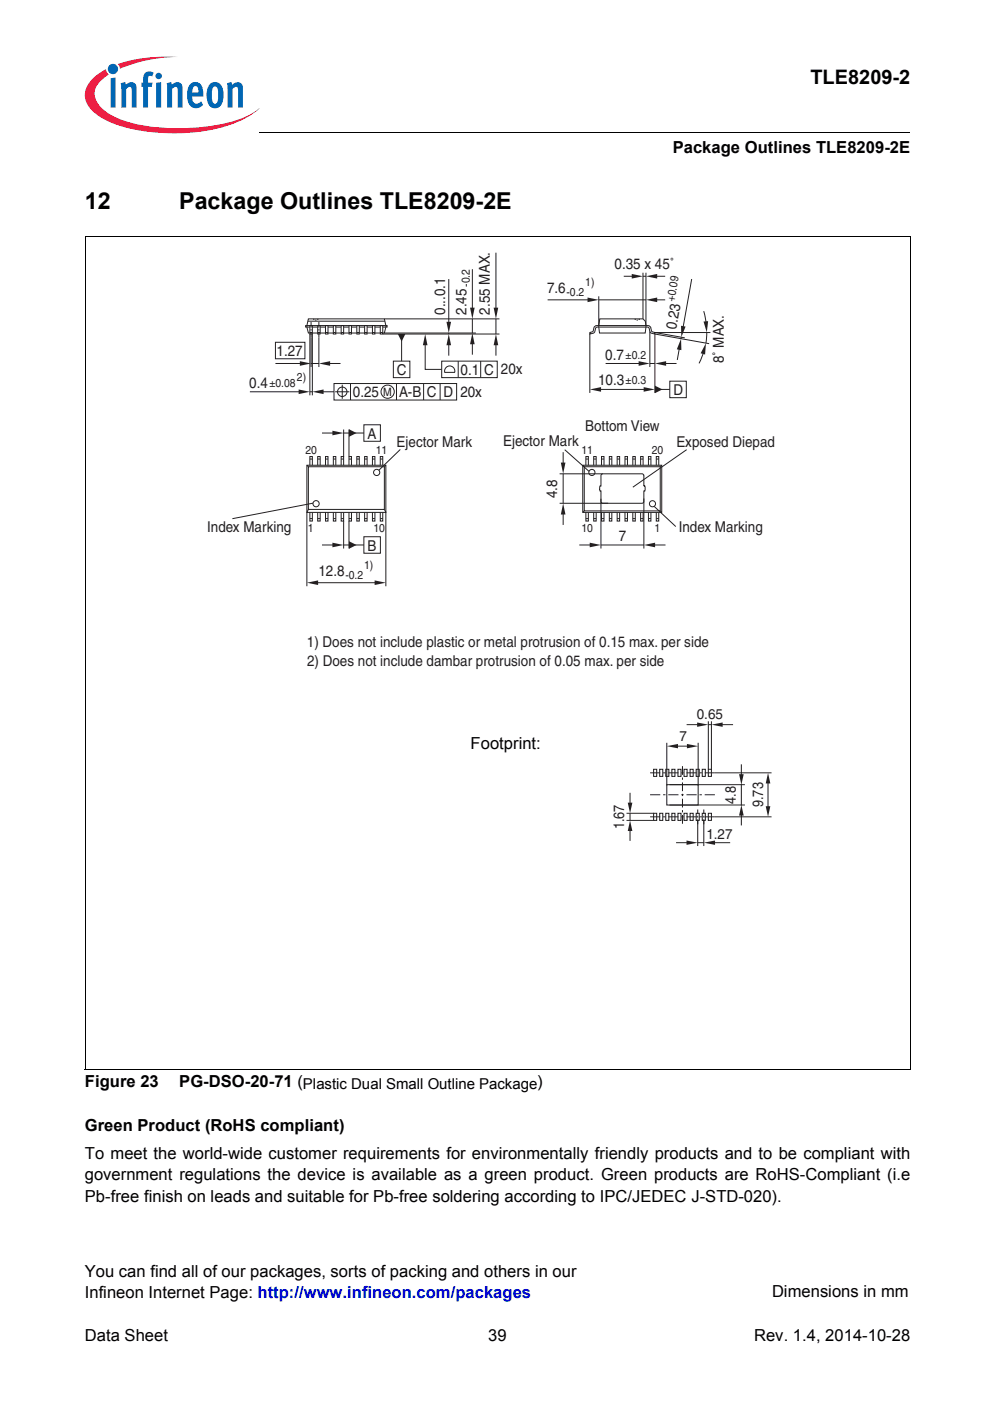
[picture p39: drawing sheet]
<svg xmlns="http://www.w3.org/2000/svg" width="210mm" height="297mm" viewBox="0 0 210 297" stroke-linecap="round" stroke-linejoin="round" font-family="sans-serif">
<defs><g id="words">
<g font-size="4.9">
<text x="18" y="44.3">12</text>
<text x="38" y="44.3">Package Outlines TLE8209-2E</text>
</g>
<text font-size="4.2" x="171.8" y="17.8">TLE8209-2</text>
<g font-size="3.5">
<text x="142.6" y="32.5">Package Outlines TLE8209-2E</text>
<text x="99.8" y="158.8">Footprint:</text>
<text x="18" y="230.5">Figure 23</text>
<text x="38" y="230.5">PG-DSO-20-71 (Plastic Dual Small Outline Package)</text>
<text x="18" y="239.7">Green Product (RoHS compliant)</text>
<text x="18" y="245.7">To meet the world-wide customer requirements for environmentally friendly products and to be compliant with</text>
<text x="18" y="250.3">government regulations the device is available as a green product. Green products are RoHS-Compliant (i.e</text>
<text x="18" y="254.9">Pb-free finish on leads and suitable for Pb-free soldering according to IPC/JEDEC J-STD-020).</text>
<text x="18" y="270.7">You can find all of our packages, sorts of packing and others in our</text>
<text x="18" y="275.3">Infineon Internet Page: http://www.infineon.com/packages</text>
<text x="163.7" y="275.1">Dimensions in mm</text>
<text x="18" y="284.4">Data Sheet</text>
<text x="103.5" y="284.4">39</text>
<text x="159.9" y="284.4">Rev. 1.4, 2014-10-28</text>
</g>
<g font-size="3.2" fill="#231f20">
<text x="130.3" y="57.1">0.35 x 45˚</text>
<text x="116" y="62.1">7.6</text>
<text x="94.4" y="66.7" transform="rotate(-90 94.4 66.7)">0...0.1</text>
<text x="98.9" y="66.7" transform="rotate(-90 98.9 66.7)">2.45</text>
<text x="103.9" y="66.7" transform="rotate(-90 103.9 66.7)">2.55 MAX.</text>
<text x="143.4" y="70.1" transform="rotate(-80 143.4 70.1)">0.23</text>
<text x="58.7" y="75.4">1.27</text>
<text x="128.3" y="76.3">0.7</text>
<text x="153.5" y="77" transform="rotate(-90 153.5 77)">8˚ MAX.</text>
<text x="52.8" y="82.3">0.4</text>
<text x="84.1" y="79.5">C</text>
<text x="97.7" y="79.4">0.1</text>
<text x="102.6" y="79.4">C</text>
<text x="106.2" y="79.4">20x</text>
<text x="126.8" y="81.6">10.3</text>
<text x="142.8" y="83.7">D</text>
<text x="74.8" y="84.2">0.25</text>
<text x="84.6" y="84.2">A-B</text>
<text x="90.5" y="84.2">C D</text>
<text x="97.6" y="84.2">20x</text>
<text x="77.9" y="93">A</text>
<text x="84.1" y="94.7">Ejector Mark</text>
<text x="106.7" y="94.6">Ejector Mark</text>
<text x="124.1" y="91.3">Bottom View</text>
<text x="143.4" y="94.7">Exposed Diepad</text>
<text x="118.2" y="105.7" transform="rotate(-90 118.2 105.7)">4.8</text>
<text x="43.9" y="112.7">Index Marking</text>
<text x="143.9" y="112.8">Index Marking</text>
<text x="77.9" y="116.7">B</text>
<text x="131.2" y="114.8">7</text>
<text x="67.5" y="122">12.8</text>
<text x="65.1" y="137.1">1) Does not include plastic or metal protrusion of 0.15 max. per side</text>
<text x="65.1" y="141.1">2) Does not include dambar protrusion of 0.05 max. per side</text>
<text x="156" y="170.4" transform="rotate(-90 156 170.4)">4.8</text>
<text x="161.8" y="171.1" transform="rotate(-90 161.8 171.1)">9.73</text>
<text x="132.3" y="175.8" transform="rotate(-90 132.3 175.8)">1.67</text>
</g>
<g font-size="3" fill="#231f20">
<text x="147.7" y="152.5">0.65</text>
<text x="144.1" y="157.2">7</text>
<text x="149.8" y="177.8">1.27</text>
</g>
<g font-size="2.4" fill="#231f20">
<text x="99.6" y="60.8" transform="rotate(-90 99.6 60.8)">-0.2</text>
<text x="120.1" y="62.8">-0.2</text>
<text x="124.1" y="60.7">1)</text>
<text x="143" y="64.1" transform="rotate(-80 143 64.1)">+0.09</text>
<text x="132.7" y="76.1">±0.2</text>
<text x="57.1" y="82.1">±0.08</text>
<text x="63" y="80.8">2)</text>
<text x="81.3" y="83.9">M</text>
<text x="132.7" y="81.3">±0.3</text>
<text x="64.7" y="96.3">20</text>
<text x="79.7" y="96.3">11</text>
<text x="123.3" y="96.3">11</text>
<text x="138.2" y="96.3">20</text>
<text x="65.3" y="112.8">1</text>
<text x="79.2" y="112.8">10</text>
<text x="123.3" y="112.8">10</text>
<text x="138.8" y="112.8">1</text>
<text x="73.2" y="122.8">-0.2</text>
<text x="77.2" y="120.6">1)</text>
</g>
</g></defs>
<circle cx="24" cy="14.6" r="1.09" fill="#0166b3"/>
<g fill="#ed1a40">
<path d="M25 13.6l.8-.3a32.5 32.5 0 0 1 12-1.2 31.8 31.8 0 0 0-11.7 2.2l-.7 .3z"/>
<path d="M19.4 16.9a11.2 11.2 0 0 1 3.1-2.2l.1 .6 .5 .5a5 5 0 0 0-3 4.3 6 6 0 0 0 3.4 4.2 31.6 31.6 0 0 0 15.9 2.9 31.7 31.7 0 0 0 14-3.1l1.6-1.2a17.5 17.5 0 0 1-8.9 4.4 41.1 41.1 0 0 1-22.7-1.4 9.4 9.4 0 0 1-5.1-4.1 4.3 4.3 0 0 1 1.1-4.9z"/>
</g>
<g fill="#0166b3">
<path d="M23.5 16.6l1-.2v6.4h-1z"/>
<path d="M25.6 17.6l.9-.2 .2 .6a1.22 1.22 0 0 1 1.4-.6 1.22 1.22 0 0 1 .9 1.4v4h-1.1v-4.1a.42 .42 0 0 0-.6-.2l-.6 .4v3.9h-1z"/>
<path d="M30.8 15.4l.8-.3 .8 .2 .2 .1-.3 .8-.2-.1a.47 .47 0 0 0-.7 .3v1.1h.9l-.1 .9h-.8v4.4h-1.1v-4.4h-.3v-.9h.3v-.7a1.77 1.77 0 0 1 .5-1.4z"/>
<path d="M35.3 17.6l1-.2 .1 .6a1.22 1.22 0 0 1 1.5-.6 1.22 1.22 0 0 1 .8 1.4v4h-1l-.1-4.1a.42 .42 0 0 0-.6-.2l-.5 .4v3.9h-1z"/>
<path d="M48.1 17.6l1-.2 .1 .6a1.22 1.22 0 0 1 1.5-.6 1.22 1.22 0 0 1 .8 1.4v4h-1l-.1-4.1a.41 .41 0 0 0-.6-.2l-.5 .4v3.9h-1z"/>
<path d="M33 16.1a.68 .68 0 0 1 1.3 0 .68 .68 0 0 1-1.3 0zM33.1 17.6l1.1-.2v5.4h-1.1z"/>
<path d="M40.4 17.8a1.59 1.59 0 0 1 1.8-.2 1.59 1.59 0 0 1 .8 1.5l.1 1.4h-2.3a1.09 1.09 0 0 0 .2 1.1 1.09 1.09 0 0 0 1.2 .3l.4-.4 .4 .7a1.88 1.88 0 0 1-2.1 .6 1.88 1.88 0 0 1-1.2-1.9v-1.7l.3-.8zM41 18.5l-.2 1.1h1.3l-.1-.7a.58 .58 0 0 0-.3-.6 .58 .58 0 0 0-.7 .2z"/>
<path d="M44.6 17.7a1.76 1.76 0 0 1 2 0 1.76 1.76 0 0 1 .8 1.7v1.3a1.96 1.96 0 0 1-2.4 2.2 2.94 2.94 0 0 1-1.2-3.3 2.79 2.79 0 0 1 .8-1.9zM45.2 18.5a4.3 4.3 0 0 0 .1 3.4l.3 .1a1.54 1.54 0 0 0 .7-1.9v-.4a1.19 1.19 0 0 0-.7-1.4z"/>
</g>
<path d="M18 29h46v5h-46z" fill="#fff"/>
<path d="M55 28v.1z" fill="#000"/>
<path d="M55 28h137.9" fill="none" stroke="#000" stroke-width=".21"/>
<g fill="none" stroke="#231f20" stroke-width=".21">
<path d="M65.1 69h17v.3h-.9M65.1 69.3h.6M65.7 70.5h.5M65.7 69h.5v1.8h-.5zM66.2 70.6h1.1M66.2 69.3h1.1M67.4 70.5h.5M67.4 69h.5v1.8h-.5zM67.9 70.6h1.1M67.9 69.3h1.1M69 70.5h.5M69 69h.5v1.8h-.5z"/>
<path d="M69.5 70.6h1.1M69.5 69.3h1.1M70.7 70.5h.5M70.7 69h.5v1.8h-.5zM71.2 70.6h1.1M71.2 69.3h1.1M72.3 70.5h.6M72.3 69h.6v1.8h-.6zM72.9 70.6h1.1M72.9 69.3h1.1M74 70.5h.5M74 69h.5v1.8h-.5z"/>
<path d="M74.5 70.6h1.1M74.5 69.3h1.1M75.7 70.5h.5M75.7 69h.5v1.8h-.5zM76.2 70.6h1.1M76.2 69.3h1.1M77.3 70.5h.5M77.3 69h.5v1.8h-.5zM77.8 70.6h1.1M77.8 69.3h1.1M79 70.5h.5M79 69h.5v1.8h-.5z"/>
<path d="M79.5 70.6h1.1M79.5 69.3h1.1M80.6 70.5h.6M80.6 69h.6v1.8h-.6zM126 69.3l.5-.3h10.5a.79 .79 0 0 1 1 .5l.2 .8 .7 .2v.3l-.9-.2-.4-1.1-.3-.2h-10.7l-.3 .2-.4 1.1-.8 .2v-.3l.6-.2zM127.2 67.6h9.1l.5 .5 .2 1.2-.2 1.3h-9.7l-.1-1.6zM65.1 98.6l.3 .4M65.1 98.6h16.7v10h-16.7zM65.4 99h16.1v9h-16.1zM65.7 98.6v-1.8h.5v1.8M65.7 97.3h.5M67.4 98.6v-1.8h.5v1.8"/>
<path d="M67.4 97.3h.5M69 98.6v-1.8h.5v1.8M69 97.3h.5M70.7 98.6v-1.8h.5v1.8M70.7 97.3h.5M72.3 98.6v-1.8h.6v1.8M72.3 97.3h.6M74 98.6v-1.8h.5v1.8M74 97.3h.5M75.7 98.6v-1.8h.5v1.8M75.7 97.3h.5M77.3 98.6v-1.8h.5v1.8"/>
<path d="M77.3 97.3h.5M79 98.6v-1.8h.5v1.8M79 97.3h.5M80.6 98.6v-1.8h.6v1.8M80.6 97.3h.6M81.8 98.6l-.3 .4M123.6 98.6l.3 .4M123.6 98.6h16.7v10h-16.7zM123.9 99h16.1v9.3h-16.1zM124.2 98.6v-1.8h.5v1.8M124.2 97.3h.5M125.9 98.6v-1.8h.5v1.8"/>
<path d="M125.9 97.3h.5M127.5 98.6v-1.8h.6v1.8M127.5 97.3h.6M129.2 98.6v-1.8h.5v1.8M129.2 97.3h.5M130.9 97.3h.5M130.9 98.6v-1.8h.5v1.8M132.5 97.3h.5M132.5 98.6v-1.8h.5v1.8M134.2 98.6v-1.8h.5v1.8M134.2 97.3h.5M135.8 98.6v-1.8h.6v1.8"/>
<path d="M135.8 97.3h.6M137.5 97.3h.5M137.5 98.6v-1.8h.5v1.8M139.1 97.3h.6M139.1 98.6v-1.8h.6v1.8M140.3 98.6l-.3 .4M145.6 95.3l-11.4 8M65.4 108l-.3 .6M65.7 108.6v1.9h.5v-1.9M65.7 110h.5M67.4 108.6v1.9h.5v-1.9M67.4 110h.5"/>
<path d="M69 108.6v1.9h.5v-1.9M69 110h.5M70.7 108.6v1.9h.5v-1.9M70.7 110h.5M72.3 108.6v1.9h.6v-1.9M72.3 110h.6M74 108.6v1.9h.5v-1.9M74 110h.5M75.7 108.6v1.9h.5v-1.9M75.7 110h.5M77.3 108.6v1.9h.5v-1.9M77.3 110h.5"/>
<path d="M79 108.6v1.9h.5v-1.9M79 110h.5M80.6 108.6v1.9h.6v-1.9M80.6 110h.6M81.5 108l.3 .6M123.9 108.3l-.3 .3M124.2 108.6v1.9h.5v-1.9M124.2 110h.5M125.9 108.6v1.9h.5v-1.9M125.9 110h.5M127.5 108.6v1.9h.6v-1.9M127.5 110h.6"/>
<path d="M129.2 108.6v1.9h.5v-1.9M129.2 110h.5M130.9 108.6v1.9h.5v-1.9M130.9 110h.5M132.5 108.6v1.9h.5v-1.9M132.5 110h.5M134.2 108.6v1.9h.5v-1.9M134.2 110h.5M135.8 108.6v1.9h.6v-1.9M135.8 110h.6M136.5 103v-2.1l-.2-.4h-8.7l-.2 .4v2.1h-.2l-.1 .2v.7l.1 .2h.2l.1 2.4 .3 .2h8.5l.2-.4v-2.2h.2l.1-.2v-.7l-.1-.2h-.2h.2M137.5 108.6v1.9h.5v-1.9"/>
<path d="M137.5 110h.5M138.7 107.4l4.6 4.2M139.1 108.6v1.9h.6v-1.9M139.1 110h.6M140 108.3l.3 .3"/>
<circle cx="67" cy="106.8" r=".66"/>
<circle cx="79.9" cy="100.2" r=".66"/>
<circle cx="125.5" cy="100.2" r=".65"/>
<circle cx="138.3" cy="106.8" r=".65"/>
</g>
<path d="M66.4 67.6l.6 .3 .5-.3M134.6 67.6l.5 .3 .5-.3" fill="none" stroke="#231f20" stroke-width=".21" stroke-dasharray=".3 .2" stroke-linecap="butt"/>
<path d="M66 68.3v3.3M67.6 68.3v3.3" fill="none" stroke="#231f20" stroke-width=".21" stroke-dasharray="1.2 .3 .3 .3" stroke-linecap="butt"/>
<path d="M63.6 76.6l2.4 .5-2.4 .5z" fill="#231f20"/>
<path d="M58.4 77.1h5.5M58.4 72.6h6.3v3.5h-6.3zM66 77.1h1.6M67.6 71.6v6.2" fill="none" stroke="#231f20" stroke-width=".21"/>
<path d="M67.6 77.1l2.4-.5v1z" fill="#231f20"/>
<path d="M65.7 70.8v13M66 71.6v6.2M66.2 70.8v13M69.7 77.1h2.5" fill="none" stroke="#231f20" stroke-width=".21"/>
<path d="M63.3 82.6l2.4 .5-2.4 .5z" fill="#231f20"/>
<path d="M53 83.1h10.6" fill="none" stroke="#231f20" stroke-width=".21"/>
<path d="M66.2 83.1l2.4-.5v1z" fill="#231f20"/>
<g fill="none" stroke="#231f20" stroke-width=".21">
<path d="M83.4 76.6h3.5v3.5h-3.5zM101.9 76.6v3.5M65.7 83.1h.5M68.3 83.1h2.5M70.8 81.3h26v3.5h-26zM71.1 83.1h3M72.6 81.6v3M74.3 81.3v3.5M84.1 81.3v3.5M89.8 81.3v3.5M93.3 81.3v3.5"/>
<circle cx="72.6" cy="83.1" r="1"/>
<circle cx="82.2" cy="83" r="1.4"/>
</g>
<path d="M84.4 70.8h1.6l-.9 1.6z" fill="#231f20"/>
<path d="M85.2 72v4.6M90.2 72.9v5.4h3.5" fill="none" stroke="#231f20" stroke-width=".21"/>
<path d="M90.2 70.8l.4 2.4h-.9z" fill="#231f20"/>
<path d="M65.1 69h-.3v.3h.3M65.3 68.1h16.3M65.7 70.6h-.3l-.3-1.3 .3-1.7h16.1l.3 1.7-.3 1.3h-.3M81.2 70.8h24.7M81.5 70.6h19.4M93.7 76.6h11.7v3.5h-11.7zM94.5 78a1.09 1.09 0 0 1 1.3-.3 1.09 1.09 0 0 1 .6 1.3h-2.1zM97.2 76.6v3.5" fill="none" stroke="#231f20" stroke-width=".21"/>
<path d="M95.2 70.8l.4 2.4h-.9z" fill="#231f20"/>
<path d="M95.2 72.9v2.5" fill="none" stroke="#231f20" stroke-width=".21"/>
<path d="M94.7 68.2h.9l-.4 2.4z" fill="#231f20"/>
<path d="M95.2 59.2v9.3M81.5 67.6h24.4M95.2 70.6v.2" fill="none" stroke="#231f20" stroke-width=".21"/>
<path d="M100.2 70.6l.4 2.4h-.9z" fill="#231f20"/>
<path d="M100.2 72.7v2.5" fill="none" stroke="#231f20" stroke-width=".21"/>
<path d="M99.7 65.2h.9l-.4 2.4z" fill="#231f20"/>
<path d="M100.2 57.1v8.4M105.1 53.6v11.9M100.2 67.6v3" fill="none" stroke="#231f20" stroke-width=".21"/>
<g fill="#231f20">
<path d="M104.7 65.2h.9l-.5 2.4z"/>
<path d="M105.2 70.8l.4 2.4h-.9z"/>
</g>
<path d="M137 57.8v11.2M105.1 67.6v3.2M105.1 72.9v2.5M116.1 63.6h8.8M127 62.8v6.2" fill="none" stroke="#231f20" stroke-width=".21"/>
<path d="M124.6 63.1l2.4 .5-2.4 .5z" fill="#231f20"/>
<path d="M139 63.6h2" fill="none" stroke="#231f20" stroke-width=".21"/>
<path d="M137 63.6l2.3-.5v1z" fill="#231f20"/>
<path d="M136.3 57.8v9.8M139 58.6h2M127 63.6h10" fill="none" stroke="#231f20" stroke-width=".21"/>
<path d="M137 58.6l2.3-.5v1z" fill="#231f20"/>
<path d="M136.3 58.6h.7" fill="none" stroke="#231f20" stroke-width=".21"/>
<path d="M133.9 58.1l2.4 .5-2.4 .5z" fill="#231f20"/>
<path d="M132.3 58.6h1.9M137.8 70.3v7.5M138.9 70.8v12.5" fill="none" stroke="#231f20" stroke-width=".21"/>
<path d="M138.9 77.1l2.3-.5v1z" fill="#231f20"/>
<path d="M141 77.1h2.4" fill="none" stroke="#231f20" stroke-width=".21"/>
<path d="M135.4 76.6l2.4 .5-2.4 .5z" fill="#231f20"/>
<path d="M125.1 70.8v12.5M128.4 77.1h7.3M137.8 77.1h1.1" fill="none" stroke="#231f20" stroke-width=".21"/>
<path d="M125.1 82.6l2.3-.5v1z" fill="#231f20"/>
<path d="M127.2 82.6h9.7" fill="none" stroke="#231f20" stroke-width=".21"/>
<g fill="#231f20">
<path d="M136.5 82.1l2.4 .5-2.4 .5z"/>
<path d="M144.4 69.1l1 .1-.9 2.3z"/>
<path d="M144.4 71.8l.1 2.4-1-.1z"/>
</g>
<path d="M146.7 59.2l-1.9 10.2M138.9 70.5l6.3 1.1M144 73.9l-.4 2.4M144.5 71.5l-.1 .3" fill="none" stroke="#231f20" stroke-width=".21"/>
<g fill="#231f20">
<path d="M149.7 72.7l-.2 2.5-.9-.3z"/>
<path d="M149.2 68.2l.9-.1-.2 2.4z"/>
</g>
<path d="M138.9 70.5h11.7M138.9 70.8l11.5 2.1M149.2 66l.6 3.3M149.4 74l-1.2 3M149.9 70.5l-.2 2.2M72.9 91.1v5.7M74 91.1v5.7M75.2 91.8h2" fill="none" stroke="#231f20" stroke-width=".21"/>
<path d="M74 91l1.6 .8-1.6 .8z" fill="#231f20"/>
<path d="M77.1 90.1h3.6v3.5h-3.6zM140.1 82.6h1.9" fill="none" stroke="#231f20" stroke-width=".21"/>
<path d="M138.9 81.8l1.6 .8-1.6 .8z" fill="#231f20"/>
<path d="M72.9 91.8h1.1M84.9 95.3l-4.6 4.4M119.7 95.3l5.2 4.6M142 80.8h3.5v3.5h-3.5zM65.1 108.6v15.7M66.4 106.7l-17.1 3.3M81.8 108.5v15.8M67.2 123.5h12.6" fill="none" stroke="#231f20" stroke-width=".21"/>
<g fill="#231f20">
<path d="M65.1 123.5l2.3-.4v.9z"/>
<path d="M79.4 123.1l2.4 .4-2.4 .5z"/>
</g>
<path d="M72.9 110.5v5.8M74 110.5v5.8M75.2 115.5h2" fill="none" stroke="#231f20" stroke-width=".21"/>
<path d="M74 114.7l1.6 .8-1.6 .8z" fill="#231f20"/>
<path d="M72.9 115.5h1.1M77.1 113.8h3.6v3.5h-3.6zM127.4 105.7v10.6M136.5 105.7v10.6" fill="none" stroke="#231f20" stroke-width=".21"/>
<path d="M125 115.1l2.4 .4-2.4 .5z" fill="#231f20"/>
<path d="M122.8 115.5h2.5" fill="none" stroke="#231f20" stroke-width=".21"/>
<path d="M136.5 115.5l2.4-.4v.9z" fill="#231f20"/>
<path d="M118.7 100.5h9.1M118.7 106.7h10.2M127.4 115.5h9.1M138.6 115.5h2.5" fill="none" stroke="#231f20" stroke-width=".21"/>
<path d="M118.9 98.1h1l-.5 2.4z" fill="#231f20"/>
<path d="M119.4 95.9v2.5" fill="none" stroke="#231f20" stroke-width=".21"/>
<path d="M119.4 106.7l.5 2.4h-1z" fill="#231f20"/>
<path d="M119.4 100.5v6.2M119.4 108.8v2.5" fill="none" stroke="#231f20" stroke-width=".21"/>
<path d="M70.5 91.3l2.4 .5-2.4 .5z" fill="#231f20"/>
<path d="M68.3 91.8h2.5" fill="none" stroke="#231f20" stroke-width=".21"/>
<path d="M70.5 115.1l2.4 .4-2.4 .5z" fill="#231f20"/>
<path d="M68.3 115.5h2.5M151.6 173.2h12M151.6 163.9h12" fill="none" stroke="#231f20" stroke-width=".21"/>
<path d="M162.8 163.9l.5 2.2h-.9z" fill="#231f20"/>
<path d="M141.9 166.4h16M157.2 166.2v4.6M162.8 165.6v5.8" fill="none" stroke="#231f20" stroke-width=".21"/>
<path d="M162.4 170.9h.9l-.5 2.3z" fill="#231f20"/>
<path d="M150.2 152.9v10.2M150.8 152.9v10.2M141.9 170.7h16" fill="none" stroke="#231f20" stroke-width=".21"/>
<path d="M150.8 153.6l2.4-.4v.9z" fill="#231f20"/>
<path d="M152.9 153.6h2.5" fill="none" stroke="#231f20" stroke-width=".21"/>
<path d="M147.8 153.2l2.4 .4-2.4 .5z" fill="#231f20"/>
<path d="M145.6 153.6h2.5M148 157.5v9.1M150.2 153.6h.6" fill="none" stroke="#231f20" stroke-width=".21"/>
<path d="M145.6 157.7l2.4 .5-2.4 .5z" fill="#231f20"/>
<path d="M141.4 157.5v9M143.1 158.2h3.1" fill="none" stroke="#231f20" stroke-width=".21"/>
<path d="M141.4 158.2l2.4-.5v1z" fill="#231f20"/>
<path d="M147.9 173.9v5.5M149.2 173.9v5.5" fill="none" stroke="#231f20" stroke-width=".21"/>
<path d="M145.6 178.2l2.3 .5-2.3 .4z" fill="#231f20"/>
<path d="M143.3 178.7h2.5" fill="none" stroke="#231f20" stroke-width=".21"/>
<path d="M149.2 178.7l2.4-.5v.9z" fill="#231f20"/>
<path d="M132.8 173.9h5.8M132.8 172.4h5.8M147.9 178.7h1.3M150.8 178.7h4" fill="none" stroke="#231f20" stroke-width=".21"/>
<path d="M133.1 170.2h1l-.5 2.2z" fill="#231f20"/>
<path d="M133.6 168.1v2.3" fill="none" stroke="#231f20" stroke-width=".21"/>
<path d="M133.6 173.9l.5 2.3h-1z" fill="#231f20"/>
<path d="M133.6 175.9v2.4" fill="none" stroke="#231f20" stroke-width=".21"/>
<path d="M156.7 164.1h1l-.5 2.3z" fill="#231f20"/>
<path d="M157.2 162.1v2.3" fill="none" stroke="#231f20" stroke-width=".21"/>
<path d="M157.2 170.7l.5 2.2h-1z" fill="#231f20"/>
<g fill="none" stroke="#231f20" stroke-width=".21">
<path d="M133.6 172.4v1.5M138.6 172.4h.6v1.5h-.6zM138.6 163.1h.6v1.5h-.6zM139.9 172.4h.6v1.5h-.6zM139.9 163.1h.6v1.5h-.6zM141.2 172.4h.6v1.5h-.6zM141.2 163.1h.6v1.5h-.6zM141.4 166.4h6.6v4.3h-6.6zM142.4 172.4h.7v1.5h-.7zM142.4 163.1h.7v1.5h-.7zM143.7 172.4h.7v1.5h-.7zM143.7 163.1h.7v1.5h-.7z"/>
<path d="M145 172.4h.7v1.5h-.7zM145 163.1h.7v1.5h-.7zM146.3 172.4h.7v1.5h-.7zM146.3 163.1h.7v1.5h-.7zM147.6 172.4h.7v1.5h-.7zM147.6 163.1h.7v1.5h-.7zM148.9 172.4h.6v1.5h-.6zM148.9 163.1h.6v1.5h-.6zM150.2 172.4h.6v1.5h-.6zM150.2 163.1h.6v1.5h-.6zM157.2 172.7v2.3"/>
</g>
<path d="M137.8 163.9h13.8M137.8 168.5h13.8M137.8 173.2h13.8" fill="none" stroke="#231f20" stroke-width=".21" stroke-dasharray="2.1 .6 .5 .6" stroke-linecap="butt"/>
<path d="M144.7 174.6v-12.2" fill="none" stroke="#231f20" stroke-width=".21" stroke-dasharray="1.9 .6 .5 .6" stroke-linecap="butt"/>
<path d="M147.9 174.8v-3.2M149.2 174.8v-3.2" fill="none" stroke="#231f20" stroke-width=".21" stroke-dasharray="1.1 .4 .4 .4" stroke-linecap="butt"/>
<g fill="#fff">
<path d="M142.6 184.3h23.8v3.4h-23.8z"/>
<path d="M142.6 184.2h23.9v.2h-23.9z"/>
<path d="M166.3 184.3h.2v3.5h-.2z"/>
<path d="M142.5 187.7h23.9v.1h-23.9z"/>
<path d="M142.5 184.2h.2v3.5h-.2z"/>
<path d="M143.1 142.8h23.8v3.5h-23.8z"/>
<path d="M143.1 142.7h23.9v.2h-23.9z"/>
<path d="M166.8 142.8h.2v3.5h-.2z"/>
<path d="M143 146.2h23.9v.1h-23.9z"/>
<path d="M143 142.7h.2v3.6h-.2z"/>
</g>
<path d="M18 50.2h175M18 50.2v176.5M192.9 50.2v176.6M18 226.7h174.9" fill="none" stroke="#000" stroke-width=".21"/>
<g fill="#fff">
<path d="M18 268.3h111.2v8h-111.2z"/>
<path d="M162.3 272.7h29.6v3.3h-29.6z"/>
</g>
<use href="#words"/>
</svg>
